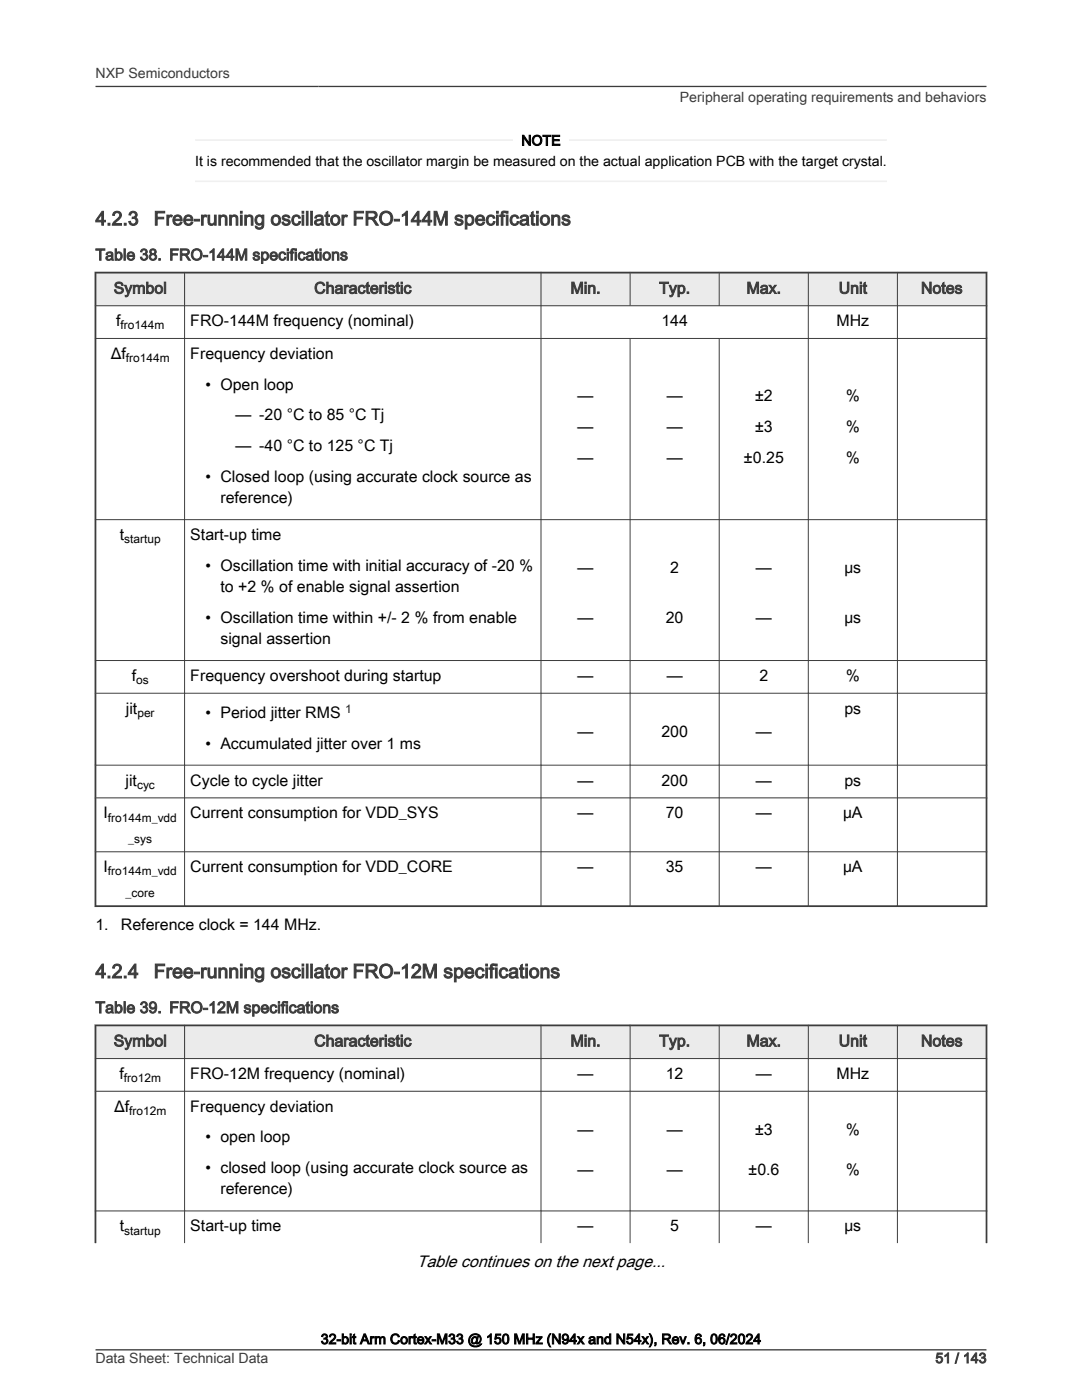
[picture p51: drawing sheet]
<svg xmlns="http://www.w3.org/2000/svg" width="216mm" height="279mm" viewBox="0 0 216 279" stroke-linecap="round" stroke-linejoin="round" font-family="sans-serif">
<defs><g id="words">
<g font-size="3.9" fill="#3c3c3c">
<text x="19" y="44.9">4.2.3</text>
<text x="30.7" y="44.9">Free-running oscillator FRO-144M specifications</text>
<text x="19" y="195.2">4.2.4</text>
<text x="30.7" y="195.2">Free-running oscillator FRO-12M specifications</text>
</g>
<text font-size="3.3" x="83.2" y="252.8">Table continues on the next page...</text>
<g font-size="3.2" fill="#3c3c3c">
<text x="19" y="51.9">Table 38. FRO-144M specifications</text>
<text x="22.7" y="58.6">Symbol</text>
<text x="62.7" y="58.6">Characteristic</text>
<text x="113.8" y="58.6">Min.</text>
<text x="131.5" y="58.6">Typ.</text>
<text x="149" y="58.6">Max.</text>
<text x="167.4" y="58.6">Unit</text>
<text x="183.8" y="58.6">Notes</text>
<text x="19" y="202.2">Table 39. FRO-12M specifications</text>
<text x="22.7" y="208.8">Symbol</text>
<text x="62.7" y="208.8">Characteristic</text>
<text x="113.8" y="208.8">Min.</text>
<text x="131.5" y="208.8">Typ.</text>
<text x="149" y="208.8">Max.</text>
<text x="167.4" y="208.8">Unit</text>
<text x="183.8" y="208.8">Notes</text>
</g>
<g font-size="3.2">
<text x="23.2" y="65.1">f</text>
<text x="38" y="65.1">FRO-144M frequency (nominal)</text>
<text x="132" y="65.1">144</text>
<text x="166.9" y="65.1">MHz</text>
<text x="22.1" y="71.6">Δf</text>
<text x="38" y="71.6">Frequency deviation</text>
<text x="41" y="77.8">• Open loop</text>
<text x="47" y="83.9">— -20 °C to 85 °C Tj</text>
<text x="115.3" y="80.1">—</text>
<text x="133" y="80.1">—</text>
<text x="150.6" y="80.1">±2</text>
<text x="168.8" y="80.1">%</text>
<text x="115.3" y="86.2">—</text>
<text x="133" y="86.2">—</text>
<text x="150.6" y="86.2">±3</text>
<text x="168.8" y="86.2">%</text>
<text x="47" y="90">— -40 °C to 125 °C Tj</text>
<text x="115.3" y="92.4">—</text>
<text x="133" y="92.4">—</text>
<text x="148.4" y="92.4">±0.25</text>
<text x="168.8" y="92.4">%</text>
<text x="41" y="96.2">• Closed loop (using accurate clock source as</text>
<text x="44" y="100.4">reference)</text>
<text x="23.9" y="107.8">t</text>
<text x="38" y="107.8">Start-up time</text>
<text x="41" y="113.9">• Oscillation time with initial accuracy of -20 %</text>
<text x="44" y="118.2">to +2 % of enable signal assertion</text>
<text x="115.3" y="114.4">—</text>
<text x="133.7" y="114.4">2</text>
<text x="150.8" y="114.4">—</text>
<text x="168.5" y="114.4">μs</text>
<text x="41" y="124.3">• Oscillation time within +/- 2 % from enable</text>
<text x="115.3" y="124.3">—</text>
<text x="132.9" y="124.3">20</text>
<text x="150.8" y="124.3">—</text>
<text x="168.5" y="124.3">μs</text>
<text x="44" y="128.5">signal assertion</text>
<text x="26.3" y="135.9">f</text>
<text x="38" y="135.9">Frequency overshoot during startup</text>
<text x="115.3" y="135.9">—</text>
<text x="133" y="135.9">—</text>
<text x="151.5" y="135.9">2</text>
<text x="168.8" y="135.9">%</text>
<text x="25.1" y="142.4">jit</text>
<text x="41" y="143.3">• Period jitter RMS</text>
<text x="168.5" y="142.4">ps</text>
<text x="41" y="149.4">• Accumulated jitter over 1 ms</text>
<text x="115.3" y="147.1">—</text>
<text x="132" y="147.1">200</text>
<text x="150.8" y="147.1">—</text>
<text x="25.1" y="156.8">jit</text>
<text x="38" y="156.8">Cycle to cycle jitter</text>
<text x="115.3" y="156.8">—</text>
<text x="132" y="156.8">200</text>
<text x="150.8" y="156.8">—</text>
<text x="168.5" y="156.8">ps</text>
<text x="20.7" y="163.3">I</text>
<text x="38" y="163.3">Current consumption for VDD_SYS</text>
<text x="115.3" y="163.3">—</text>
<text x="132.9" y="163.3">70</text>
<text x="150.8" y="163.3">—</text>
<text x="168.2" y="163.3">μA</text>
<text x="20.7" y="174.1">I</text>
<text x="38" y="174.1">Current consumption for VDD_CORE</text>
<text x="115.3" y="174.1">—</text>
<text x="132.9" y="174.1">35</text>
<text x="150.8" y="174.1">—</text>
<text x="168.2" y="174.1">μA</text>
<text x="19" y="185.5">1.</text>
<text x="24.1" y="185.5">Reference clock = 144 MHz.</text>
<text x="23.8" y="215.3">f</text>
<text x="38" y="215.3">FRO-12M frequency (nominal)</text>
<text x="115.3" y="215.3">—</text>
<text x="132.9" y="215.3">12</text>
<text x="150.8" y="215.3">—</text>
<text x="166.9" y="215.3">MHz</text>
<text x="22.8" y="221.9">Δf</text>
<text x="38" y="221.9">Frequency deviation</text>
<text x="115.3" y="226.5">—</text>
<text x="133" y="226.5">—</text>
<text x="150.6" y="226.5">±3</text>
<text x="168.8" y="226.5">%</text>
<text x="41" y="228">• open loop</text>
<text x="41" y="234.1">• closed loop (using accurate clock source as</text>
<text x="44" y="238.4">reference)</text>
<text x="115.3" y="234.6">—</text>
<text x="133" y="234.6">—</text>
<text x="149.3" y="234.6">±0.6</text>
<text x="168.8" y="234.6">%</text>
<text x="23.9" y="245.8">t</text>
<text x="38" y="245.8">Start-up time</text>
<text x="115.3" y="245.8">—</text>
<text x="133.7" y="245.8">5</text>
<text x="150.8" y="245.8">—</text>
<text x="168.5" y="245.8">μs</text>
</g>
<g font-size="2.8" fill="#3c3c3c">
<text x="19" y="15.6">NXP Semiconductors</text>
<text x="135.7" y="20.4">Peripheral operating requirements and behaviors</text>
<text x="19" y="272">Data Sheet: Technical Data</text>
<text x="186.7" y="272">51 / 143</text>
</g>
<g font-size="2.8">
<text x="104" y="29">NOTE</text>
<text x="38.9" y="33.1">It is recommended that the oscillator margin be measured on the actual application PCB with the target crystal.</text>
<text x="64" y="268.2">32-bit Arm Cortex-M33 @ 150 MHz (N94x and N54x), Rev. 6, 06/2024</text>
</g>
<g font-size="2.4">
<text x="24.1" y="65.7">fro144m</text>
<text x="25.1" y="72.3">fro144m</text>
<text x="24.8" y="108.4">startup</text>
<text x="27.2" y="136.5">os</text>
<text x="27.4" y="143.1">per</text>
<text x="27.3" y="157.4">cyc</text>
<text x="21.5" y="164">fro144m_vdd</text>
<text x="25.6" y="168.2">_sys</text>
<text x="21.5" y="174.7">fro144m_vdd</text>
<text x="25.1" y="178.9">_core</text>
<text x="24.7" y="216">fro12m</text>
<text x="25.8" y="222.5">fro12m</text>
<text x="24.8" y="246.4">startup</text>
</g>
<text font-size="2.4" fill="#00f" x="68.9" y="142.2">1</text>
</g></defs>
<path d="M38.9 27.9h138.1" fill="none" stroke="#eef1f3" stroke-width=".35"/>
<path d="M102.5 26.9h10.9v2.8h-10.9z" fill-rule="evenodd" fill="#fff"/>
<path d="M38.9 36.2h138.1" fill="none" stroke="#eef1f3" stroke-width=".35"/>
<path d="M19 54.4h177.8v6.6h-177.8z" fill-rule="evenodd" fill="#ebebeb"/>
<path d="M18.9 54.4h178.1M19 54.2v126.8M196.8 54.2v126.8M18.9 180.8h178.1" fill="none" stroke="#3c3c3c" stroke-width=".35"/>
<g fill="none" stroke="#3c3c3c" stroke-width=".2">
<path d="M36.8 54.2v126.8M107.9 54.2v126.8M125.7 54.2v6.8M143.5 54.2v6.8M161.3 54.2v126.8M179.1 54.2v126.8M18.9 61h178.1M18.9 67.5h178.1M125.7 67.5v113.5M143.5 67.5v113.5M18.9 103.7h178.1M18.9 131.8h178.1"/>
<path d="M18.9 138.3h178.1M18.9 152.7h178.1M18.9 159.2h178.1M18.9 170h178.1"/>
</g>
<path d="M19 204.6h177.8v6.7h-177.8z" fill-rule="evenodd" fill="#ebebeb"/>
<path d="M18.9 204.6h178.1M19 204.5v43.6M196.8 204.5v43.6" fill="none" stroke="#3c3c3c" stroke-width=".35"/>
<path d="M18.9 211.3h178.1M18.9 217.8h178.1M36.8 204.5v43.6M107.9 204.5v43.6M125.7 204.5v43.6M143.5 204.5v43.6M161.3 204.5v43.6M179.1 204.5v43.6M18.9 241.7h178.1" fill="none" stroke="#3c3c3c" stroke-width=".2"/>
<path d="M19 17.3h177.8M19.1 269.4h177.7" fill="none" stroke="#3c3c3c" stroke-width=".26"/>
<use href="#words"/>
</svg>
